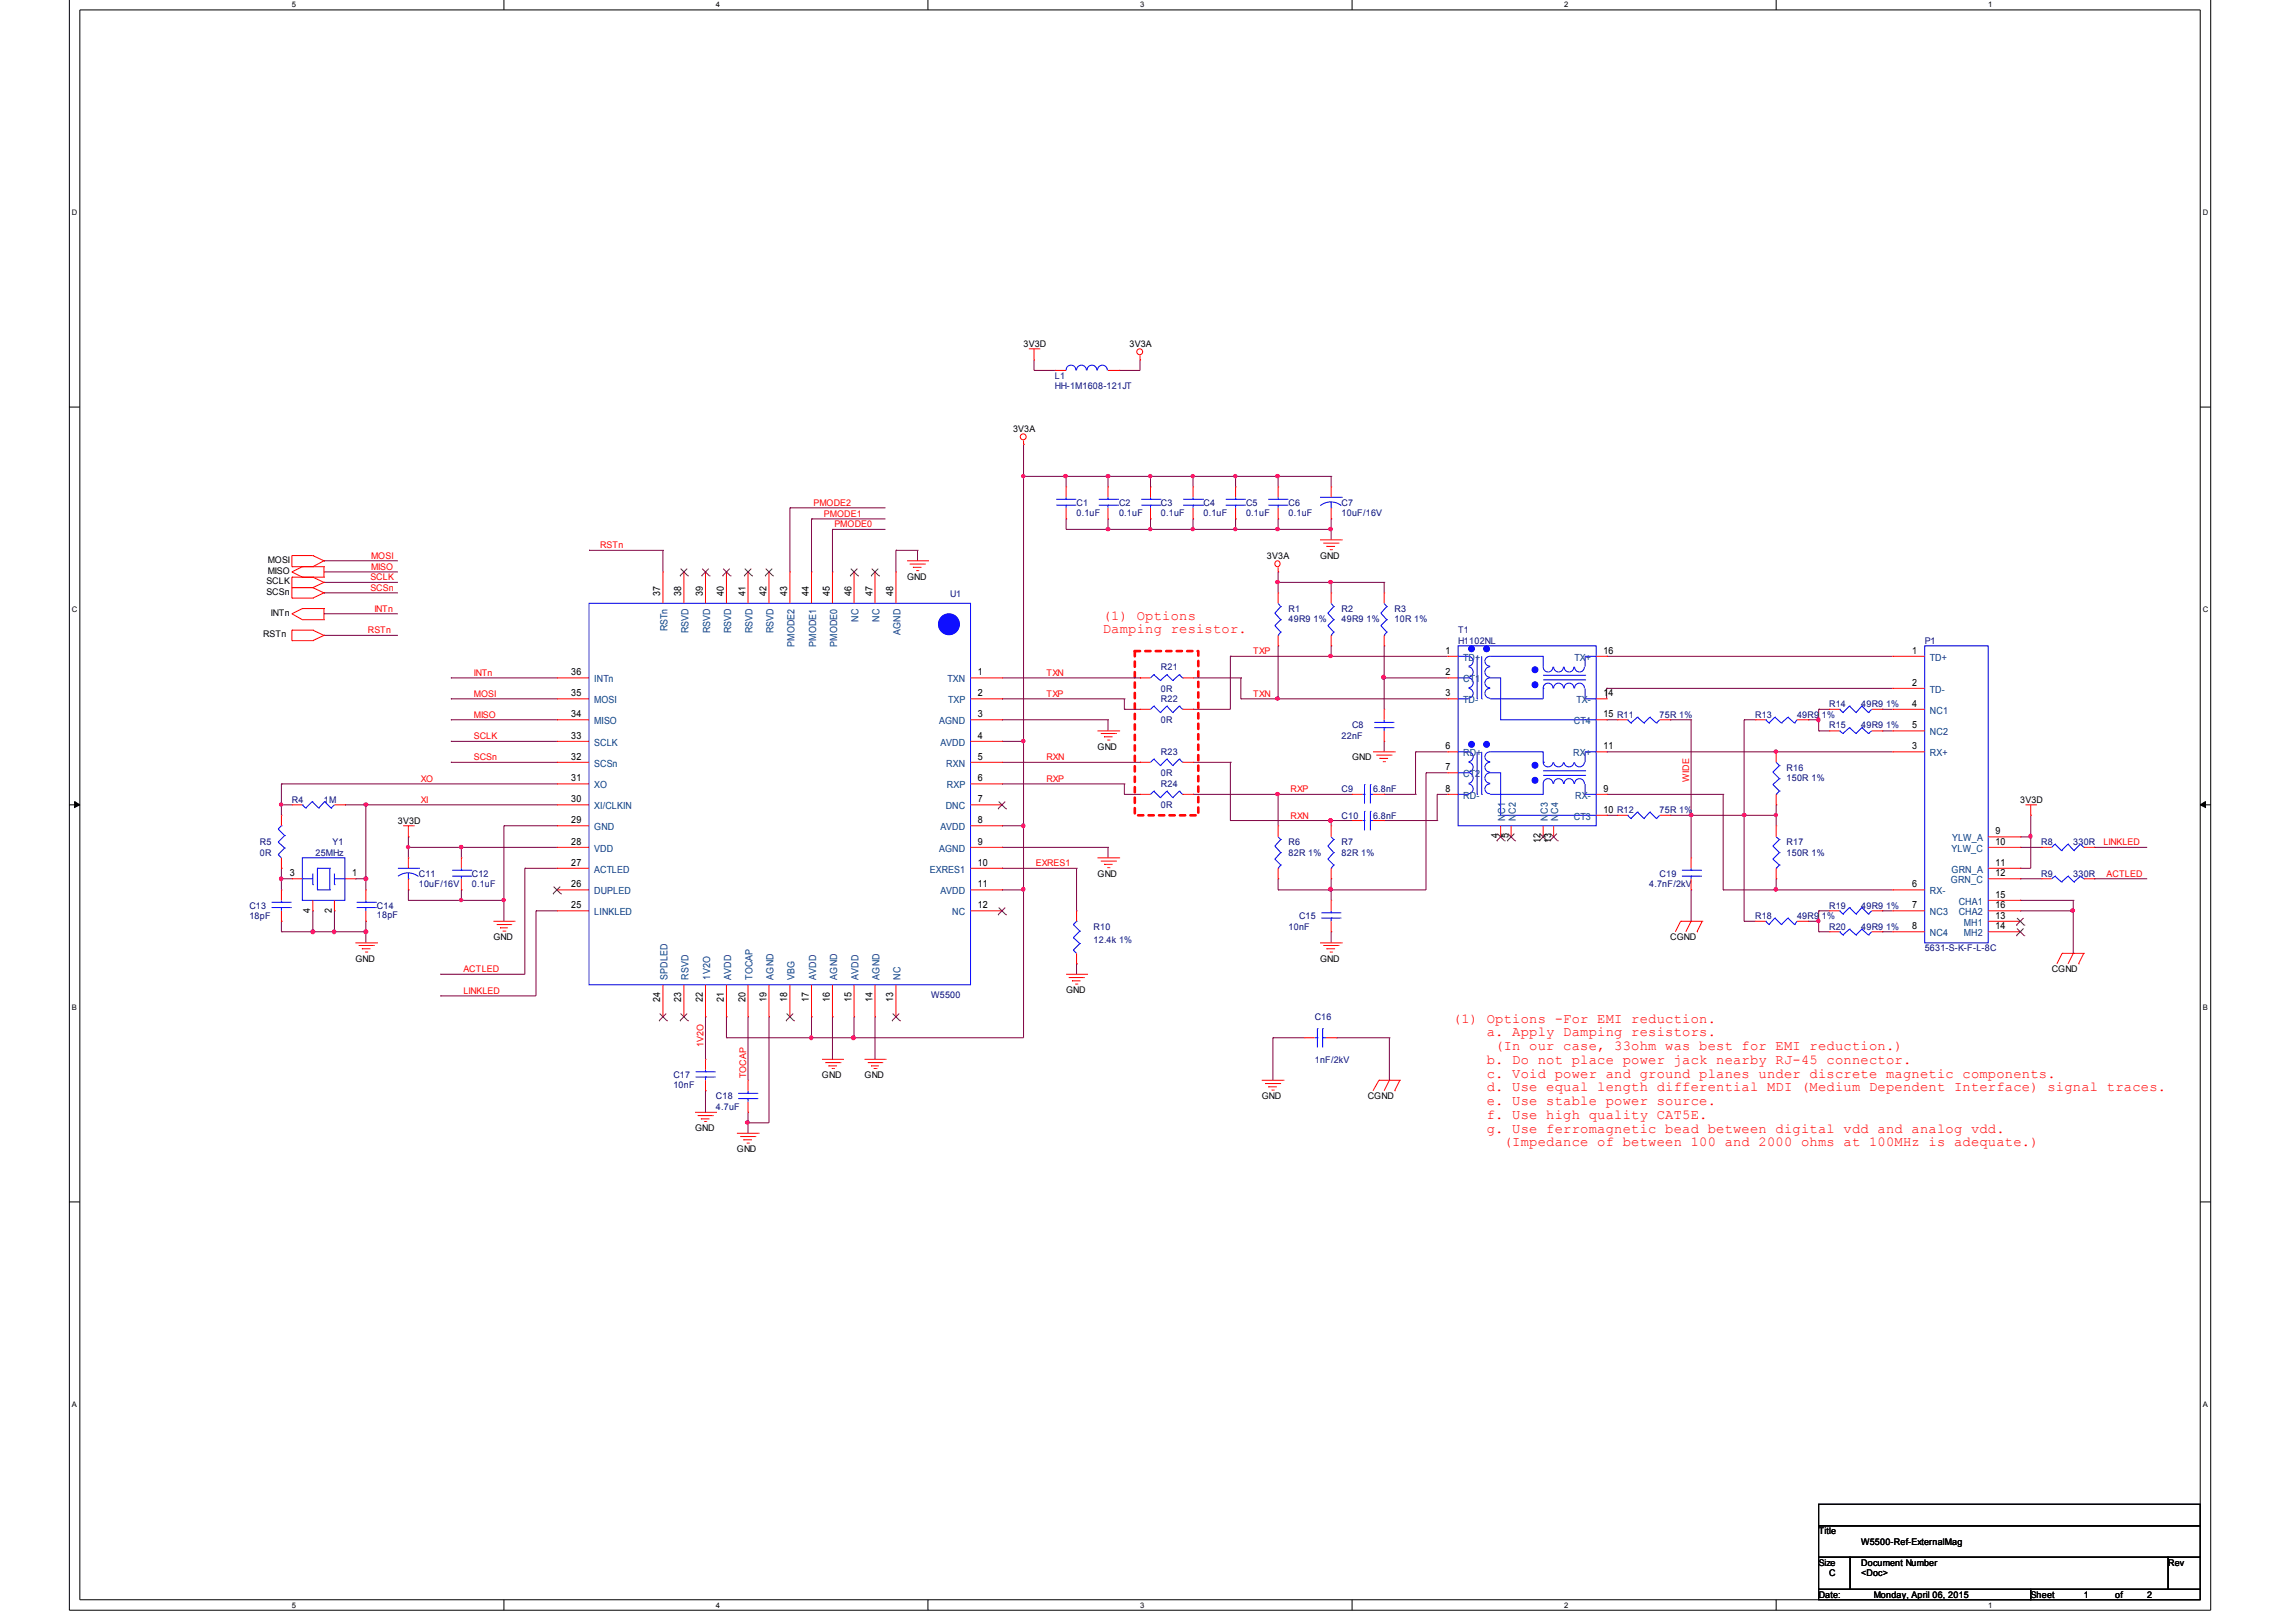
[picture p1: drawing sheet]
<svg xmlns="http://www.w3.org/2000/svg" width="297mm" height="210mm" viewBox="0 0 297 210" stroke-linecap="round" stroke-linejoin="round" font-family="sans-serif">
<defs><g id="words">
<g font-size="1.8" fill="#f00">
<text x="142.7" y="80.2">(1) Options</text>
<text x="142.7" y="82">Damping resistor.</text>
<text x="188" y="132.3">(1) Options -For EMI reduction.</text>
<text x="192.4" y="134.1">a. Apply Damping resistors.</text>
<text x="192.4" y="137.7">b. Do not place power jack nearby RJ-45 connector.</text>
<text x="193.5" y="135.9">(In our case, 33ohm was best for EMI reduction.)</text>
<text x="192.4" y="139.5">c. Void power and ground planes under discrete magnetic components.</text>
<text x="192.4" y="141.2">d. Use equal length differential MDI (Medium Dependent Interface) signal traces.</text>
<text x="192.4" y="143">e. Use stable power source.</text>
<text x="192.4" y="144.8">f. Use high quality CAT5E.</text>
<text x="192.4" y="146.6">g. Use ferromagnetic bead between digital vdd and analog vdd.</text>
<text x="194.6" y="148.4">(Impedance of between 100 and 2000 ohms at 100MHz is adequate.)</text>
</g>
<g font-size="1.3">
<text x="85.4" y="77.1" transform="rotate(-90 85.4 77.1)">37</text>
<text x="88.1" y="77.1" transform="rotate(-90 88.1 77.1)">38</text>
<text x="90.9" y="77.1" transform="rotate(-90 90.9 77.1)">39</text>
<text x="93.6" y="77.1" transform="rotate(-90 93.6 77.1)">40</text>
<text x="96.4" y="77.1" transform="rotate(-90 96.4 77.1)">41</text>
<text x="99.1" y="77.1" transform="rotate(-90 99.1 77.1)">42</text>
<text x="101.9" y="77.1" transform="rotate(-90 101.9 77.1)">43</text>
<text x="104.6" y="77.1" transform="rotate(-90 104.6 77.1)">44</text>
<text x="107.4" y="77.1" transform="rotate(-90 107.4 77.1)">45</text>
<text x="110.2" y="77.1" transform="rotate(-90 110.2 77.1)">46</text>
<text x="112.9" y="77.1" transform="rotate(-90 112.9 77.1)">47</text>
<text x="115.6" y="77.1" transform="rotate(-90 115.6 77.1)">48</text>
<text x="73.9" y="87.4">36</text>
<text x="126.5" y="87.4">1</text>
<text x="187" y="84.6">1</text>
<text x="187" y="87.4">2</text>
<text x="207.4" y="84.6">16</text>
<text x="247.4" y="84.6">1</text>
<text x="247.4" y="88.7">2</text>
<text x="73.9" y="95.6">33</text>
<text x="73.9" y="92.8">34</text>
<text x="73.9" y="90.1">35</text>
<text x="126.5" y="90.1">2</text>
<text x="126.5" y="92.8">3</text>
<text x="126.5" y="95.6">4</text>
<text x="187" y="90.1">3</text>
<text x="207.4" y="90.1">14</text>
<text x="207.4" y="92.8">15 R11</text>
<text x="247.4" y="91.5">4</text>
<text x="247.4" y="94.2">5</text>
<text x="73.9" y="101.1">31</text>
<text x="73.9" y="98.3">32</text>
<text x="126.5" y="98.3">5</text>
<text x="126.5" y="101.1">6</text>
<text x="187" y="97">6</text>
<text x="187" y="99.7">7</text>
<text x="207.4" y="97">11</text>
<text x="247.4" y="97">3</text>
<text x="73.9" y="106.5">29</text>
<text x="73.9" y="103.8">30</text>
<text x="126.5" y="103.8">7</text>
<text x="126.5" y="106.5">8</text>
<text x="187" y="102.5">8</text>
<text x="207.4" y="102.5">9</text>
<text x="207.4" y="105.2">10 R12</text>
<text x="258.1" y="108">9</text>
<text x="37.5" y="113.4">3</text>
<text x="45.6" y="113.4">1</text>
<text x="73.9" y="112">27</text>
<text x="73.9" y="109.3">28</text>
<text x="126.5" y="109.3">9</text>
<text x="126.5" y="112">10</text>
<text x="193.8" y="108.5" transform="rotate(-90 193.8 108.5)">4</text>
<text x="195.2" y="108.5" transform="rotate(-90 195.2 108.5)">5</text>
<text x="199.3" y="109.1" transform="rotate(-90 199.3 109.1)">12</text>
<text x="200.7" y="109.1" transform="rotate(-90 200.7 109.1)">13</text>
<text x="258.1" y="109.3">10</text>
<text x="258.1" y="112">11</text>
<text x="258.1" y="113.4">12</text>
<text x="40.1" y="118.1" transform="rotate(-90 40.1 118.1)">4</text>
<text x="42.9" y="118.1" transform="rotate(-90 42.9 118.1)">2</text>
<text x="73.9" y="117.5">25</text>
<text x="73.9" y="114.8">26</text>
<text x="126.5" y="114.8">11</text>
<text x="126.5" y="117.5">12</text>
<text x="247.4" y="114.8">6</text>
<text x="247.4" y="117.5">7</text>
<text x="258.1" y="118.9">13</text>
<text x="258.1" y="116.2">15</text>
<text x="258.1" y="117.5">16</text>
<text x="247.4" y="120.2">8</text>
<text x="258.1" y="120.2">14</text>
<text x="85.4" y="129.7" transform="rotate(-90 85.4 129.7)">24</text>
<text x="88.1" y="129.7" transform="rotate(-90 88.1 129.7)">23</text>
<text x="90.9" y="129.7" transform="rotate(-90 90.9 129.7)">22</text>
<text x="93.6" y="129.7" transform="rotate(-90 93.6 129.7)">21</text>
<text x="96.4" y="129.7" transform="rotate(-90 96.4 129.7)">20</text>
<text x="99.1" y="129.7" transform="rotate(-90 99.1 129.7)">19</text>
<text x="101.9" y="129.7" transform="rotate(-90 101.9 129.7)">18</text>
<text x="104.6" y="129.7" transform="rotate(-90 104.6 129.7)">17</text>
<text x="107.4" y="129.7" transform="rotate(-90 107.4 129.7)">16</text>
<text x="110.2" y="129.7" transform="rotate(-90 110.2 129.7)">15</text>
<text x="112.9" y="129.7" transform="rotate(-90 112.9 129.7)">14</text>
<text x="115.6" y="129.7" transform="rotate(-90 115.6 129.7)">13</text>
</g>
<g font-size="1.3" fill="#004080">
<text x="86.4" y="81.7" transform="rotate(-90 86.4 81.7)">RSTn</text>
<text x="89.1" y="82" transform="rotate(-90 89.1 82)">RSVD</text>
<text x="91.9" y="82" transform="rotate(-90 91.9 82)">RSVD</text>
<text x="94.6" y="82" transform="rotate(-90 94.6 82)">RSVD</text>
<text x="97.4" y="82" transform="rotate(-90 97.4 82)">RSVD</text>
<text x="100.1" y="82" transform="rotate(-90 100.1 82)">RSVD</text>
<text x="102.8" y="83.7" transform="rotate(-90 102.8 83.7)">PMODE2</text>
<text x="105.6" y="83.7" transform="rotate(-90 105.6 83.7)">PMODE1</text>
<text x="108.3" y="83.7" transform="rotate(-90 108.3 83.7)">PMODE0</text>
<text x="111.1" y="80.4" transform="rotate(-90 111.1 80.4)">NC</text>
<text x="113.8" y="80.4" transform="rotate(-90 113.8 80.4)">NC</text>
<text x="116.5" y="82.1" transform="rotate(-90 116.5 82.1)">AGND</text>
<text x="76.9" y="88.3">INTn</text>
<text x="122.6" y="88.3">TXN</text>
<text x="189.3" y="85.5">TD+</text>
<text x="189.3" y="88.3">CT1</text>
<text x="203.7" y="85.5">TX+</text>
<text x="249.7" y="85.5">TD+</text>
<text x="249.7" y="89.7">TD-</text>
<text x="76.9" y="93.7">MISO</text>
<text x="76.9" y="91">MOSI</text>
<text x="121.5" y="93.7">AGND</text>
<text x="122.7" y="91">TXP</text>
<text x="189.3" y="91">TD-</text>
<text x="203.6" y="93.7">CT4</text>
<text x="204" y="91">TX-</text>
<text x="249.7" y="92.4">NC1</text>
<text x="249.7" y="95.2">NC2</text>
<text x="76.9" y="99.2">SCSn</text>
<text x="76.9" y="96.5">SCLK</text>
<text x="121.7" y="96.5">AVDD</text>
<text x="122.4" y="99.2">RXN</text>
<text x="189.3" y="97.9">RD+</text>
<text x="189.3" y="100.6">CT2</text>
<text x="203.5" y="97.9">RX+</text>
<text x="249.7" y="97.9">RX+</text>
<text x="76.9" y="107.5">GND</text>
<text x="76.9" y="104.7">XI/CLKIN</text>
<text x="76.9" y="102">XO</text>
<text x="121.7" y="107.5">AVDD</text>
<text x="122.3" y="104.7">DNC</text>
<text x="122.5" y="102">RXP</text>
<text x="189.3" y="103.4">RD-</text>
<text x="194.7" y="106.2" transform="rotate(-90 194.7 106.2)">NC1</text>
<text x="196.1" y="106.2" transform="rotate(-90 196.1 106.2)">NC2</text>
<text x="200.2" y="106.2" transform="rotate(-90 200.2 106.2)">NC3</text>
<text x="201.6" y="106.2" transform="rotate(-90 201.6 106.2)">NC4</text>
<text x="203.6" y="106.1">CT3</text>
<text x="203.8" y="103.4">RX-</text>
<text x="76.9" y="113">ACTLED</text>
<text x="76.9" y="110.3">VDD</text>
<text x="120.3" y="113">EXRES1</text>
<text x="121.5" y="110.3">AGND</text>
<text x="252.5" y="110.3">YLW_C</text>
<text x="252.5" y="113">GRN_A</text>
<text x="252.6" y="108.9">YLW_A</text>
<text x="76.9" y="118.5">LINKLED</text>
<text x="76.9" y="115.8">DUPLED</text>
<text x="121.7" y="115.8">AVDD</text>
<text x="123.2" y="118.5">NC</text>
<text x="249.7" y="115.8">RX-</text>
<text x="249.7" y="118.5">NC3</text>
<text x="252.4" y="114.3">GRN_C</text>
<text x="253.4" y="117.1">CHA1</text>
<text x="253.4" y="118.5">CHA2</text>
<text x="254.1" y="119.8">MH1</text>
<text x="249.7" y="121.2">NC4</text>
<text x="254.1" y="121.2">MH2</text>
<text x="86.4" y="126.8" transform="rotate(-90 86.4 126.8)">SPDLED</text>
<text x="89.1" y="126.8" transform="rotate(-90 89.1 126.8)">RSVD</text>
<text x="91.9" y="126.8" transform="rotate(-90 91.9 126.8)">1V2O</text>
<text x="94.6" y="126.8" transform="rotate(-90 94.6 126.8)">AVDD</text>
<text x="97.4" y="126.8" transform="rotate(-90 97.4 126.8)">TOCAP</text>
<text x="100.1" y="126.8" transform="rotate(-90 100.1 126.8)">AGND</text>
<text x="102.8" y="126.8" transform="rotate(-90 102.8 126.8)">VBG</text>
<text x="105.6" y="126.8" transform="rotate(-90 105.6 126.8)">AVDD</text>
<text x="108.3" y="126.8" transform="rotate(-90 108.3 126.8)">AGND</text>
<text x="111.1" y="126.8" transform="rotate(-90 111.1 126.8)">AVDD</text>
<text x="113.8" y="126.8" transform="rotate(-90 113.8 126.8)">AGND</text>
<text x="116.5" y="126.8" transform="rotate(-90 116.5 126.8)">NC</text>
</g>
<g font-size="1.2">
<text x="132.4" y="44.9">3V3D</text>
<text x="146.1" y="44.9">3V3A</text>
<text x="131.1" y="55.9">3V3A</text>
<text x="34.5" y="75.6">SCLK</text>
<text x="34.5" y="77">SCSn</text>
<text x="34.6" y="72.9">MOSI</text>
<text x="34.6" y="74.3">MISO</text>
<text x="117.3" y="75.1">GND</text>
<text x="163.9" y="72.3">3V3A</text>
<text x="170.8" y="72.3">GND</text>
<text x="34" y="82.5">RSTn</text>
<text x="35.1" y="79.8">INTn</text>
<text x="142" y="97">GND</text>
<text x="174.9" y="98.4">GND</text>
<text x="51.5" y="106.6">3V3D</text>
<text x="261.4" y="103.9">3V3D</text>
<text x="142" y="113.5">GND</text>
<text x="46" y="124.5">GND</text>
<text x="63.8" y="121.7">GND</text>
<text x="170.8" y="124.5">GND</text>
<text x="216.1" y="121.7">CGND</text>
<text x="265.4" y="125.8">CGND</text>
<text x="137.9" y="128.5">GND</text>
<text x="106.3" y="139.5">GND</text>
<text x="111.8" y="139.5">GND</text>
<text x="163.2" y="142.3">GND</text>
<text x="177" y="142.3">CGND</text>
<text x="89.9" y="146.4">GND</text>
<text x="95.3" y="149.1">GND</text>
<text x="235.3" y="198.6">Title</text>
<text x="235.3" y="202.6">Size</text>
<text x="236.6" y="204">C</text>
<text x="240.8" y="202.6">Document Number</text>
<text x="240.8" y="204">&lt;Doc&gt;</text>
<text x="240.8" y="199.9">W5500-Ref-ExternalMag</text>
<text x="280.5" y="202.6">Rev</text>
<text x="235.3" y="206.8">Date:</text>
<text x="242.4" y="206.8">Monday, April 06, 2015</text>
<text x="262.7" y="206.8">Sheet</text>
<text x="269.6" y="206.8">1</text>
<text x="273.6" y="206.8">of</text>
<text x="277.8" y="206.8">2</text>
</g>
<g font-size="1.2" fill="#000080">
<text x="136.5" y="49">L1</text>
<text x="136.5" y="50.4">HH-1M1608-121JT</text>
<text x="139.3" y="65.5">C1</text>
<text x="144.8" y="65.5">C2</text>
<text x="150.2" y="65.5">C3</text>
<text x="155.7" y="65.5">C4</text>
<text x="161.2" y="65.5">C5</text>
<text x="166.7" y="65.5">C6</text>
<text x="173.6" y="65.5">C7</text>
<text x="139.3" y="66.7">0.1uF</text>
<text x="144.8" y="66.7">0.1uF</text>
<text x="150.2" y="66.7">0.1uF</text>
<text x="155.7" y="66.7">0.1uF</text>
<text x="161.2" y="66.7">0.1uF</text>
<text x="166.7" y="66.7">0.1uF</text>
<text x="173.6" y="66.7">10uF/16V</text>
<text x="122.9" y="77.3">U1</text>
<text x="166.7" y="79.2">R1</text>
<text x="166.7" y="80.5">49R9 1%</text>
<text x="173.6" y="79.2">R2</text>
<text x="173.6" y="80.5">49R9 1%</text>
<text x="180.4" y="79.2">R3</text>
<text x="180.4" y="80.5">10R 1%</text>
<text x="188.6" y="82">T1</text>
<text x="188.6" y="83.3">H1102NL</text>
<text x="249" y="83.3">P1</text>
<text x="150.2" y="86.7">R21</text>
<text x="150.2" y="89.5">0R</text>
<text x="150.2" y="90.9">R22</text>
<text x="150.2" y="93.6">0R</text>
<text x="173.6" y="95.7">22nF</text>
<text x="174.9" y="94.2">C8</text>
<text x="214.7" y="92.9">75R 1%</text>
<text x="227.1" y="92.9">R13</text>
<text x="232.5" y="92.9">49R9 1%</text>
<text x="236.6" y="91.5">R14</text>
<text x="236.6" y="94.2">R15</text>
<text x="240.8" y="91.5">49R9 1%</text>
<text x="240.8" y="94.2">49R9 1%</text>
<text x="150.2" y="101.9">R24</text>
<text x="150.2" y="97.7">R23</text>
<text x="150.2" y="100.4">0R</text>
<text x="231.1" y="99.8">R16</text>
<text x="231.1" y="101.1">150R 1%</text>
<text x="37.8" y="103.9">R4</text>
<text x="41.9" y="103.9">1M</text>
<text x="150.2" y="104.6">0R</text>
<text x="173.6" y="105.9">C10</text>
<text x="173.6" y="102.5">C9</text>
<text x="177.6" y="105.9">6.8nF</text>
<text x="177.6" y="102.5">6.8nF</text>
<text x="214.7" y="105.3">75R 1%</text>
<text x="33.6" y="109.4">R5</text>
<text x="33.6" y="110.8">0R</text>
<text x="40.8" y="110.8">25MHz</text>
<text x="43" y="109.4">Y1</text>
<text x="54.2" y="113.5">C11</text>
<text x="61" y="113.5">C12</text>
<text x="166.7" y="109.4">R6</text>
<text x="166.7" y="110.8">82R 1%</text>
<text x="173.6" y="109.4">R7</text>
<text x="173.6" y="110.8">82R 1%</text>
<text x="214.7" y="113.5">C19</text>
<text x="231.1" y="109.4">R17</text>
<text x="231.1" y="110.8">150R 1%</text>
<text x="264.1" y="109.4">R8</text>
<text x="264.1" y="113.5">R9</text>
<text x="268.2" y="109.4">330R</text>
<text x="268.2" y="113.5">330R</text>
<text x="32.3" y="117.6">C13</text>
<text x="32.3" y="119">18pF</text>
<text x="48.8" y="117.6">C14</text>
<text x="48.8" y="118.8">18pF</text>
<text x="54.2" y="114.7">10uF/16V</text>
<text x="61" y="114.7">0.1uF</text>
<text x="168.1" y="119">C15</text>
<text x="213.4" y="114.8">4.7nF/2kV</text>
<text x="227.1" y="119">R18</text>
<text x="232.5" y="119">49R9 1%</text>
<text x="236.6" y="117.6">R19</text>
<text x="240.8" y="117.6">49R9 1%</text>
<text x="141.5" y="120.3">R10</text>
<text x="141.5" y="122">12.4k 1%</text>
<text x="166.7" y="120.3">10nF</text>
<text x="236.6" y="120.3">R20</text>
<text x="240.8" y="120.3">49R9 1%</text>
<text x="249" y="123.1">5631-S-K-F-L-8C</text>
<text x="120.5" y="129.1">W5500</text>
<text x="170.1" y="132">C16</text>
<text x="170.1" y="137.6">1nF/2kV</text>
<text x="87.1" y="139.5">C17</text>
<text x="87.1" y="140.8">10nF</text>
<text x="92.6" y="142.3">C18</text>
<text x="92.6" y="143.7">4.7uF</text>
</g>
<g font-size="1.2" fill="#f00">
<text x="105.2" y="65.5">PMODE2</text>
<text x="77.6" y="71">RSTn</text>
<text x="106.6" y="66.9">PMODE1</text>
<text x="107.9" y="68.3">PMODE0</text>
<text x="47.9" y="75.1">SCLK</text>
<text x="47.9" y="76.5">SCSn</text>
<text x="48" y="73.8">MISO</text>
<text x="48" y="72.3">MOSI</text>
<text x="47.6" y="82">RSTn</text>
<text x="48.4" y="79.2">INTn</text>
<text x="61.3" y="87.5">INTn</text>
<text x="135.4" y="87.5">TXN</text>
<text x="162.1" y="84.7">TXP</text>
<text x="61.3" y="95.7">SCLK</text>
<text x="61.3" y="92.9">MISO</text>
<text x="61.3" y="90.2">MOSI</text>
<text x="135.4" y="90.2">TXP</text>
<text x="162.1" y="90.2">TXN</text>
<text x="54.4" y="101.2">XO</text>
<text x="61.3" y="98.4">SCSn</text>
<text x="135.4" y="98.4">RXN</text>
<text x="135.4" y="101.2">RXP</text>
<text x="218.5" y="101.2" transform="rotate(-90 218.5 101.2)">WIDE</text>
<text x="54.4" y="103.9">XI</text>
<text x="167" y="105.9">RXN</text>
<text x="167" y="102.5">RXP</text>
<text x="134" y="112.1">EXRES1</text>
<text x="272.1" y="109.4">LINKLED</text>
<text x="272.5" y="113.5">ACTLED</text>
<text x="59.9" y="125.8">ACTLED</text>
<text x="59.9" y="128.6">LINKLED</text>
<text x="91" y="135.5" transform="rotate(-90 91 135.5)">1V2O</text>
<text x="96.5" y="139.5" transform="rotate(-90 96.5 139.5)">TOCAP</text>
</g>
<g font-size="1">
<text x="37.8" y=".9">5</text>
<text x="92.6" y=".9">4</text>
<text x="147.5" y=".9">3</text>
<text x="202.4" y=".9">2</text>
<text x="257.2" y=".9">1</text>
<text x="9.3" y="27.8">D</text>
<text x="285" y="27.8">D</text>
<text x="9.3" y="79.2">C</text>
<text x="285" y="79.2">C</text>
<text x="9.3" y="130.7">B</text>
<text x="285" y="130.7">B</text>
<text x="9.3" y="182">A</text>
<text x="285" y="182">A</text>
<text x="37.8" y="208">5</text>
<text x="92.6" y="208">4</text>
<text x="147.5" y="208">3</text>
<text x="202.4" y="208">2</text>
<text x="257.2" y="208">1</text>
</g>
</g></defs>
<path d="M9 -.1v208.5h277v-208.5M10.3 1.3h274.3v205.7h-274.3z" fill="none" stroke="#000" stroke-width=".13"/>
<g fill="#fff">
<path d="M37.8 .1h.4v1h-.4z"/>
<path d="M37.8 207.2h.4v1h-.4z"/>
</g>
<path d="M65.2 -.1v1.4M65.2 207v1.4" fill="none" stroke="#000" stroke-width=".13"/>
<g fill="#fff">
<path d="M92.6 .1h.4v1h-.4z"/>
<path d="M92.6 207.2h.4v1h-.4z"/>
</g>
<path d="M120.1 -.1v1.4M120.1 207v1.4" fill="none" stroke="#000" stroke-width=".13"/>
<g fill="#fff">
<path d="M147.5 .1h.4v1h-.4z"/>
<path d="M147.5 207.2h.4v1h-.4z"/>
</g>
<path d="M174.9 -.1v1.4M174.9 207v1.4" fill="none" stroke="#000" stroke-width=".13"/>
<g fill="#fff">
<path d="M202.4 .1h.4v1h-.4z"/>
<path d="M202.4 207.2h.4v1h-.4z"/>
</g>
<path d="M229.8 -.1v1.4M229.8 207v1.4" fill="none" stroke="#000" stroke-width=".13"/>
<g fill="#fff">
<path d="M257.2 .1h.4v1h-.4z"/>
<path d="M257.2 207.2h.4v1h-.4z"/>
<path d="M9.3 26.9h.5v1.1h-.5z"/>
<path d="M285 26.9h.5v1.1h-.5z"/>
<path d="M9.3 78.3h.5v1h-.5z"/>
<path d="M285 78.3h.5v1h-.5z"/>
</g>
<path d="M9 52.7h1.3M284.6 52.7h1.4" fill="none" stroke="#000" stroke-width=".13"/>
<g fill="#fff">
<path d="M9.3 129.8h.5v1h-.5z"/>
<path d="M285 129.8h.5v1h-.5z"/>
</g>
<path d="M9 104.2h1.3M284.6 104.2h1.4" fill="none" stroke="#000" stroke-width=".13"/>
<path d="M9.7 103.7l.6 .5-.6 .3zM284.6 104.2l.7-.5v.8z" fill="#000" stroke="#000" stroke-width=".13"/>
<g fill="#fff">
<path d="M9.3 181.2h.5v1h-.5z"/>
<path d="M285 181.2h.5v1h-.5z"/>
</g>
<path d="M9 155.5h1.3M284.6 155.5h1.4M235.3 194.7h49.3v2.8h-49.3zM235.3 197.5h49.3v4h-49.3zM235.3 201.5h4.1v4.2h-4.1zM235.3 205.7h27.4v1.3h-27.4zM239.4 201.5h41.1v4.2h-41.1zM262.7 205.7h21.9v1.3h-21.9zM280.5 201.5h4.1v4.2h-4.1z" fill="none" stroke="#000" stroke-width=".13"/>
<path d="M146.8 84.3h8.2v21.2h-8.2v-21.2" fill="none" stroke="#f00" stroke-width=".34" stroke-dasharray=".7 .7"/>
<g fill="none" stroke="#800040" stroke-width=".13">
<path d="M132.4 57.5h.1M132.4 57.5v76.8h-38.4M133.8 46.6h.1M133.8 47.9h.1M133.8 46.6v1.3M133.8 47.9h2.7M144.8 47.9h.1M147.5 46.6h.1M147.5 46.6v1.3h-2.7M41.9 79.4h.1M41.9 74h.1M41.9 72.6h.1"/>
<path d="M41.9 75.4h.1M41.9 76.7h.1M41.9 79.4h9.6M41.9 74h9.6M41.9 72.6h9.6M41.9 75.4h9.6M41.9 76.7h9.6M76.2 71.2h.1M76.2 71.2h9.6M85.8 71.2h.1M85.8 71.2v2.8M102.2 65.7h.1"/>
<path d="M102.2 65.7v8.3M102.2 65.7h12.4M105 67.2h.1M105 67.2v6.8M105 67.2h9.6M107.7 68.5h.1M107.7 68.5h6.9M107.7 68.5v5.5M115.9 71.2h.1M115.9 71.2h2.8M115.9 71.2v2.8M118.7 71.2h.1"/>
<path d="M118.7 71.2v1.4M132.4 61.7h.1M132.4 61.7h39.8M137.9 68.5h.1M137.9 67.2h.1M137.9 61.7h.1M137.9 68.5h34.3M137.9 61.7v1.3M137.9 67.2v1.3M143.3 67.2h.1M143.3 68.5h.1M143.3 61.7h.1"/>
<path d="M143.3 61.7v1.3M143.3 67.2v1.3M148.8 61.7h.1M148.8 68.5h.1M148.8 67.2h.1M148.8 61.7v1.3M148.8 67.2v1.3M154.3 67.2h.1M154.3 61.7h.1M154.3 68.5h.1M154.3 61.7v1.3M154.3 67.2v1.3"/>
<path d="M159.9 67.2h.1M159.9 68.5h.1M159.9 61.7h.1M159.9 61.7v1.3M159.9 67.2v1.3M165.4 67.2h.1M165.4 61.7h.1M165.4 68.5h.1M165.4 74h.1M165.4 75.4h.1M165.4 61.7v1.3M165.4 67.2v1.3"/>
<path d="M165.4 74v2.7M165.4 75.4h13.7M172.2 61.7h.1M172.2 67.2h.1M172.2 68.5h.1M172.2 75.4h.1M172.2 61.7v1.3M172.2 67.2v2.7M172.2 75.4v1.3M179.1 75.4h.1M179.1 75.4v1.3M41.9 82.2h.1"/>
<path d="M41.9 82.2h9.6M58.3 95.9h.1M58.3 93.1h.1M58.3 90.4h.1M58.3 98.7h.1M58.3 87.7h.1M58.3 95.9h13.8M58.3 93.1h13.8M58.3 90.4h13.8M58.3 98.7h13.8M58.3 87.7h13.8M129.6 95.9h.1"/>
<path d="M129.6 93.1h.1M129.6 90.4h.1M129.6 95.9h2.8M129.6 93.1h13.7M129.6 90.4h15.9M129.6 98.7h17.9M129.6 87.7h17.9M132.4 95.9h.1M143.3 93.1h.1M143.3 93.1v1.5M145.5 91.8h.1M145.5 90.4h.1"/>
<path d="M145.5 91.8h2M145.5 90.4v1.4M147.5 87.7h.1M147.5 98.7h.1M154.3 91.8h.1M154.3 98.7h4.9M154.3 87.7h6.2M159.2 84.9h.1M159.2 98.7h.1M159.2 84.9h28.1M159.2 84.9v6.9h-4.9M159.2 98.7v7.5"/>
<path d="M160.5 90.4h.1M160.5 87.7h.1M160.5 90.4h26.8M160.5 87.7v2.7M165.4 90.4h.1M165.4 83.6h.1M165.4 83.6v6.8M172.2 84.9h.1M172.2 83.6h.1M172.2 83.6v1.3M179.1 87.7h.1M179.1 95.9h.1"/>
<path d="M179.1 83.6h.1M179.1 87.7h8.2M179.1 83.6v8.2M179.1 95.9v1.4M183.1 97.3h.1M183.1 97.3h4.2M183.1 97.3v5.5M207.9 97.3h.1M207.9 84.9h.1M207.9 89.1h.1M207.9 93.1h.1M207.9 93.1h1.3"/>
<path d="M207.9 97.3h37M207.9 84.9h37M207.9 89.1v1.3M207.9 89.1h37M216.1 93.1h.1M216.1 93.1h2.7M218.8 93.1h.1M218.8 93.1v17.9M225.6 93.1h.1M225.6 93.1h1.5M225.6 93.1v26.1M229.8 97.3h.1"/>
<path d="M233.9 93.1h.1M233.9 93.1h1.4M235.3 91.8h.1M235.3 93.1h.1M235.3 94.6h.1M235.3 94.6h1.3M235.3 91.8h1.3M235.3 91.8v2.8M243.5 94.6h.1M243.5 91.8h.1M243.5 94.6h1.4M243.5 91.8h1.4"/>
<path d="M36.4 119.2h.1M36.4 104.2h.1M36.4 113.7h.1M36.4 101.4h.1M36.4 112.4h.1M36.4 101.4v4.1M36.4 112.4v2.8M36.4 119.2v1.4M36.4 104.2h1.4M36.4 113.7h1.4M36.4 101.4h35.7M40.5 117.9h.1"/>
<path d="M40.5 117.9v2.7M43.3 117.9h.1M43.3 117.9v2.7M44.6 104.2h.1M44.6 104.2h27.5M46 113.7h.1M46 113.7h1.3M47.3 119.2h.1M47.3 113.7h.1M47.3 104.2h.1M47.3 104.2v11M47.3 119.2v2.8"/>
<path d="M52.8 109.7h.1M52.8 115.2h.1M52.8 116.5h.1M52.8 108.3h.1M52.8 109.7h19.3M52.8 108.3v2.7M52.8 115.2v1.3M52.8 116.5h12.4M59.7 109.7h.1M59.7 115.2h.1M59.7 116.5h.1M59.7 109.7v1.3"/>
<path d="M59.7 115.2v1.3M65.2 116.5h.1M65.2 106.9h.1M65.2 106.9h6.9M65.2 106.9v12.3M67.9 112.4h.1M67.9 112.4h4.2M67.9 112.4v13.7h-10.9M69.3 117.9h.1M69.3 117.9v11h-12.3M69.3 117.9h2.8M129.6 106.9h.1"/>
<path d="M129.6 115.2h.1M129.6 109.7h.1M129.6 112.4h.1M129.6 101.4h.1M129.6 106.9h2.8M129.6 115.2h2.8M129.6 109.7h13.7M129.6 112.4h9.7M129.6 101.4h15.9M132.4 115.2h.1M132.4 106.9h.1M139.3 112.4h.1"/>
<path d="M139.3 112.4v5.5M143.3 109.7h.1M143.3 109.7v1.3M145.5 101.4h.1M145.5 102.8h.1M145.5 102.8h2M145.5 101.4v1.4M154.3 102.8h.1M154.3 102.8h20.6M159.2 106.2h.1M159.2 106.2h15.7M165.4 102.8h.1"/>
<path d="M165.4 113.7h.1M165.4 115.2h.1M165.4 102.8v4.1M165.4 113.7v1.5M172.2 106.2h.1M172.2 115.2h.1M172.2 113.7h.1M172.2 106.2v.7M172.2 113.7v2.8M179.1 102.8h.1M179.1 106.2h.1M179.1 106.2h6.8"/>
<path d="M179.1 102.8h4M183.1 102.8h.1M184.5 100h.1M184.5 100v15.2h-19.1M184.5 100h2.8M185.9 106.2h.1M185.9 102.8h.1M185.9 102.8h1.4M185.9 102.8v3.4M207.9 102.8h.1M207.9 105.5h.1M207.9 102.8h15"/>
<path d="M207.9 105.5h1.3M216.1 105.5h.1M216.1 105.5h13.7M218.8 105.5h.1M218.8 115.2h.1M218.8 115.2v4M222.9 102.8h.1M222.9 115.2h.1M222.9 115.2h22M222.9 102.8v12.4M225.6 105.5h.1M225.6 119.2h.1"/>
<path d="M225.6 119.2h1.5M229.8 104.2h.1M229.8 113.7h.1M229.8 115.2h.1M229.8 105.5h.1M229.8 104.2v2.7M229.8 113.7v1.5M233.9 119.2h.1M233.9 119.2h1.4M235.3 117.9h.1M235.3 119.2h.1M235.3 117.9h1.3"/>
<path d="M235.3 117.9v2.7M243.5 117.9h.1M243.5 117.9h1.4M261.4 108.3h.1M261.4 112.4h.1M261.4 109.7h.1M261.4 113.7h.1M261.4 116.5h.1M261.4 117.9h.1M261.4 109.7h2.7M261.4 113.7h2.7M261.4 116.5h6.8"/>
<path d="M261.4 117.9h6.8M261.4 108.3h1.3M262.7 105.5h.1M262.7 108.3h.1M262.7 105.5v6.9h-1.3M268.2 117.9h.1M268.2 116.5h.1M268.2 116.5v6.9M270.9 113.7h.1M270.9 109.7h.1M270.9 109.7h6.9M270.9 113.7h6.9"/>
<path d="M36.4 120.6h.1M36.4 120.6h10.9M40.5 120.6h.1M43.3 120.6h.1M47.3 120.6h.1M57 128.9h.1M57 126.1h.1M91.3 131.6h.1M91.3 131.6v5.5M94 131.6h.1M94 134.3h.1M94 131.6v2.7"/>
<path d="M96.8 131.6h.1M96.8 131.6v8.2M99.5 131.6h.1M99.5 131.6v13.7h-2.7M105 131.6h.1M105 134.3h.1M105 131.6v2.7M107.7 131.6h.1M107.7 131.6v5.5M110.5 131.6h.1M110.5 134.3h.1M110.5 131.6v2.7"/>
<path d="M113.2 131.6h.1M113.2 131.6v5.5M139.3 124.7h.1M139.3 124.7v1.4M164.7 134.3h.1M164.7 134.3h4M164.7 134.3v5.5M172.2 120.6h.1M172.2 120.6v1.4M172.9 134.3h.1M172.9 134.3h6.8M179.7 134.3h.1"/>
<path d="M179.7 134.3v5.5M235.3 120.6h.1M235.3 120.6h1.3M243.5 120.6h.1M243.5 120.6h1.4M91.3 141.2h.1M91.3 141.2v2.7M96.8 145.3h.1M96.8 143.9h.1M96.8 143.9v2.8"/>
</g>
<g fill="#f0f" stroke="#f0f" stroke-width=".13">
<path d="M143.2 68.3h.3l.1 .2-.1 .1h-.3l-.1-.1z" fill-rule="evenodd"/>
<path d="M143.2 61.5h.3l.1 .1-.1 .2h-.3l-.1-.2z" fill-rule="evenodd"/>
<path d="M137.7 61.5h.3l.1 .1-.1 .2h-.3l-.1-.2z" fill-rule="evenodd"/>
<path d="M165.1 61.5h.3l.1 .1-.1 .2h-.3l-.1-.2z" fill-rule="evenodd"/>
<path d="M171.9 68.3h.4l.1 .2-.1 .1h-.4v-.1z" fill-rule="evenodd"/>
<path d="M165.1 68.3h.3l.1 .2-.1 .1h-.3l-.1-.1z" fill-rule="evenodd"/>
<path d="M96.5 145.1h.4v.2v.1h-.4l-.1-.1z" fill-rule="evenodd"/>
<path d="M47.1 104h.4l.1 .1-.1 .2h-.4v-.2z" fill-rule="evenodd"/>
<path d="M165.1 102.6h.3l.1 .2-.1 .1h-.3l-.1-.1z" fill-rule="evenodd"/>
<path d="M165.1 90.2h.3l.1 .2-.1 .1h-.3l-.1-.1z" fill-rule="evenodd"/>
<path d="M171.9 84.7h.4l.1 .2-.1 .1h-.4v-.1z" fill-rule="evenodd"/>
<path d="M171.9 75.2h.4l.1 .1-.1 .2h-.4v-.2z" fill-rule="evenodd"/>
<path d="M165.1 75.2h.3l.1 .1-.1 .2h-.3l-.1-.2z" fill-rule="evenodd"/>
<path d="M225.5 105.3h.3l.1 .2-.1 .1h-.3l-.1-.1z" fill-rule="evenodd"/>
<path d="M218.6 105.3h.4v.2v.1h-.4l-.1-.1z" fill-rule="evenodd"/>
<path d="M268 117.7h.3l.1 .1-.1 .2h-.3l-.1-.2z" fill-rule="evenodd"/>
<path d="M143.2 68.3h.3l.1 .2-.1 .1h-.3l-.1-.1z" fill-rule="evenodd"/>
<path d="M143.2 61.5h.3l.1 .1-.1 .2h-.3l-.1-.2z" fill-rule="evenodd"/>
<path d="M137.7 61.5h.3l.1 .1-.1 .2h-.3l-.1-.2z" fill-rule="evenodd"/>
<path d="M165.1 61.5h.3l.1 .1-.1 .2h-.3l-.1-.2z" fill-rule="evenodd"/>
<path d="M171.9 68.3h.4l.1 .2-.1 .1h-.4v-.1z" fill-rule="evenodd"/>
<path d="M165.1 68.3h.3l.1 .2-.1 .1h-.3l-.1-.1z" fill-rule="evenodd"/>
<path d="M96.5 145.1h.4v.2v.1h-.4l-.1-.1z" fill-rule="evenodd"/>
<path d="M47.1 104h.4l.1 .1-.1 .2h-.4v-.2z" fill-rule="evenodd"/>
<path d="M165.1 102.6h.3l.1 .2-.1 .1h-.3l-.1-.1z" fill-rule="evenodd"/>
<path d="M165.1 90.2h.3l.1 .2-.1 .1h-.3l-.1-.1z" fill-rule="evenodd"/>
<path d="M171.9 84.7h.4l.1 .2-.1 .1h-.4v-.1z" fill-rule="evenodd"/>
<path d="M171.9 75.2h.4l.1 .1-.1 .2h-.4v-.2z" fill-rule="evenodd"/>
<path d="M165.1 75.2h.3l.1 .1-.1 .2h-.3l-.1-.2z" fill-rule="evenodd"/>
<path d="M225.5 105.3h.3l.1 .2-.1 .1h-.3l-.1-.1z" fill-rule="evenodd"/>
<path d="M218.6 105.3h.4v.2v.1h-.4l-.1-.1z" fill-rule="evenodd"/>
<path d="M268 117.7h.3l.1 .1-.1 .2h-.3l-.1-.2z" fill-rule="evenodd"/>
<circle cx="132.4" cy="95.9" r=".21"/>
<circle cx="132.4" cy="61.6" r=".21"/>
<circle cx="159.8" cy="68.5" r=".21"/>
<circle cx="148.8" cy="68.5" r=".21"/>
<circle cx="159.8" cy="61.6" r=".21"/>
<circle cx="148.8" cy="61.6" r=".21"/>
<circle cx="154.3" cy="68.5" r=".21"/>
<circle cx="154.3" cy="61.6" r=".21"/>
<circle cx="132.4" cy="115.1" r=".24"/>
<circle cx="110.4" cy="134.3" r=".25"/>
<circle cx="47.3" cy="113.7" r=".25"/>
<circle cx="36.3" cy="113.7" r=".24"/>
<circle cx="36.4" cy="104.1" r=".21"/>
<circle cx="65.2" cy="116.5" r=".21"/>
<circle cx="52.8" cy="109.6" r=".21"/>
<circle cx="59.6" cy="116.5" r=".21"/>
<circle cx="59.6" cy="109.6" r=".21"/>
<circle cx="104.9" cy="134.3" r=".24"/>
<circle cx="40.5" cy="120.6" r=".25"/>
<circle cx="47.3" cy="120.6" r=".25"/>
<circle cx="43.2" cy="120.6" r=".24"/>
<circle cx="132.4" cy="106.8" r=".24"/>
<circle cx="172.1" cy="115.1" r=".25"/>
<circle cx="179" cy="87.6" r=".25"/>
<circle cx="235.2" cy="93.1" r=".24"/>
<circle cx="229.7" cy="97.3" r=".21"/>
<circle cx="229.7" cy="105.5" r=".21"/>
<circle cx="229.7" cy="115.1" r=".24"/>
<circle cx="235.2" cy="119.2" r=".21"/>
<circle cx="172.1" cy="106.2" r=".25"/>
<circle cx="262.7" cy="108.2" r=".24"/>
</g>
<g fill="none" stroke="#f00" stroke-width=".13">
<path d="M132.4 57.5h.1M132.4 57v.5M133.1 45.1h1.4M133.8 46.6h.1M133.8 45.1v1.5M134.5 45.1h.1M136.5 47.9h.1M136.5 47.9h1.4M143.3 47.9h1.5M144.8 47.9h.1M147.5 46.6h.1M147.5 46v.6"/>
<path d="M37.8 71.9h.1M37.8 73.3h.1M37.8 74h.1M37.8 74.7h.1M37.8 76h.1M37.8 77.4h.1M37.8 79.4h.1M37.8 71.9h2.7M37.8 71.9v1.4M37.8 74.7v2.7M37.8 73.3h4.1M37.8 74l1.3 .7"/>
<path d="M37.8 74.7h4.1M37.8 76h2.7M37.8 77.4h2.7M37.8 79.4l1.3 .8M39.1 74.7h.1M39.1 73.3h.1M39.1 78.8h.1M39.1 73.3l-1.3 .7M39.1 78.8h2.8M39.1 78.8l-1.3 .6M40.5 71.9h.1M40.5 73.3h.1"/>
<path d="M40.5 74.7h.1M40.5 76h.1M40.5 77.4h.1M40.5 71.9l1.4 .7M40.5 74.7l1.4 .7M40.5 76l1.4 .7M41.9 72.6h.1M41.9 74.7h.1M41.9 73.3h.1M41.9 75.4h.1M41.9 76.7h.1M41.9 78.8h.1"/>
<path d="M41.9 72.6l-1.4 .7M41.9 73.3v1.4M41.9 78.8v1.4M41.9 75.4l-1.4 .6M41.9 76.7l-1.4 .7M85.8 74h.1M85.8 74v4.1M88.5 74h.1M88.5 74v4.1M91.3 74h.1M91.3 74v4.1M94 74h.1"/>
<path d="M94 74v4.1M96.8 74h.1M96.8 74v4.1M99.5 74h.1M99.5 74v4.1M102.2 74h.1M102.2 74v4.1M105 74h.1M105 74v4.1M107.7 74h.1M107.7 74v4.1M110.5 74h.1"/>
<path d="M110.5 74v4.1M113.2 74h.1M113.2 74v4.1M115.9 74h.1M115.9 74v4.1M117.3 72.6h2.8M117.7 73h1.9M118.1 73.4h.1M118.1 73.4h1.1M118.5 73.8h.3M118.8 73.8h.1M119.6 73h.1"/>
<path d="M120.1 72.6h.1M137.9 63h.1M137.9 67.2h.1M137.9 63v1.4M137.9 65.7v1.5M143.3 63h.1M143.3 67.2h.1M143.3 63v1.4M143.3 65.7v1.5M148.8 63h.1M148.8 67.2h.1M148.8 63v1.4"/>
<path d="M148.8 65.7v1.5M154.3 63h.1M154.3 67.2h.1M154.3 63v1.4M154.3 65.7v1.5M159.9 63h.1M159.9 67.2h.1M159.9 63v1.4M159.9 65.7v1.5M165.4 74h.1M165.4 76.7h.1M165.4 63h.1"/>
<path d="M165.4 67.2h.1M165.4 63v1.4M165.4 65.7v1.5M165.4 73.4v.6M165.4 76.7v1.4M170.8 69.9h2.8M171.2 70.3h1.9M171.6 70.7h.1M171.6 70.7h1.1M172 71.1h.3M172.2 76.7h.1M172.2 63h.1"/>
<path d="M172.2 67.2h.1M172.2 63v1.4M172.2 65.7v1.5M172.2 76.7v1.4M172.3 71.1h.1M173.1 70.3h.1M173.6 69.9h.1M179.1 76.7h.1M179.1 76.7v1.4M37.8 81.5h.1M37.8 82.9h.1M37.8 81.5v1.4"/>
<path d="M37.8 81.5h2.7M37.8 82.9h2.7M39.1 80.2h.1M39.1 80.2h2.8M40.5 81.5h.1M40.5 82.9h.1M40.5 81.5l1.4 .7M41.9 80.2h.1M41.9 82.2h.1M41.9 82.2l-1.4 .7M72.1 98.7h.1M72.1 95.9h.1"/>
<path d="M72.1 93.1h.1M72.1 90.4h.1M72.1 87.7h.1M72.1 93.1h4.1M72.1 87.7h4.1M72.1 90.4h4.1M72.1 98.7h4.1M72.1 95.9h4.1M125.6 93.1h4M125.6 87.7h4M125.6 90.4h4M125.6 98.7h4"/>
<path d="M125.6 95.9h4M129.6 87.7h.1M129.6 90.4h.1M129.6 93.1h.1M129.6 95.9h.1M129.6 98.7h.1M142 94.6h2.8M142.4 94.9h2M142.8 95.3h.1M142.8 95.3h1.1M143.3 95.8h.2M143.5 95.8h.1"/>
<path d="M144.4 94.9h.1M144.8 94.6h.1M147.5 98.7h.1M147.5 91.8h.1M147.5 87.7h.1M147.5 91.8h1.3M147.5 87.7h1.3M147.5 98.7h1.3M153 91.8h1.3M153 87.7h1.3M153 98.7h1.3M154.3 98.7h.1"/>
<path d="M154.3 91.8h.1M154.3 87.7h.1M165.4 83.6h.1M165.4 82.2v1.4M172.2 83.6h.1M172.2 82.2v1.4M177.6 97.3h2.8M178.1 97.7h1.9M178.5 98.1h.1M178.5 98.1h1.1M178.9 98.6h.3M179.1 83.6h.1"/>
<path d="M179.1 91.8h.1M179.1 95.9h.1M179.1 82.2v1.4M179.1 91.8v1.3M179.1 94.6v1.3M179.2 98.6h.1M180 97.7h.1M180.4 97.3h.1M187.3 84.9h.1M187.3 87.7h.1M187.3 90.4h.1M187.3 97.3h.1"/>
<path d="M187.3 97.3h1.3M187.3 84.9h1.3M187.3 87.7h1.3M187.3 90.4h1.3M206.5 97.3h1.4M206.5 93.1h1.4M206.5 84.9h1.4M206.5 90.4h1.4M207.9 97.3h.1M207.9 90.4h.1M207.9 93.1h.1M207.9 84.9h.1"/>
<path d="M209.2 93.1h.1M209.2 93.1h1.4M214.7 93.1h1.4M216.1 93.1h.1M227.1 93.1h.1M227.1 93.1h1.3M229.8 97.3h.1M229.8 97.3v1.4M232.5 93.1h1.4M233.9 93.1h.1M236.6 91.8h.1M236.6 94.6h.1"/>
<path d="M236.6 94.6h1.4M236.6 91.8h1.4M242.1 94.6h1.4M242.1 91.8h1.4M243.5 91.8h.1M243.5 94.6h.1M244.9 84.9h.1M244.9 89.1h.1M244.9 97.3h.1M244.9 91.8h.1M244.9 94.6h.1M244.9 94.6h4.1"/>
<path d="M244.9 97.3h4.1M244.9 91.8h4.1M244.9 84.9h4.1M244.9 89.1h4.1M36.4 112.4h.1M36.4 105.5h.1M36.4 115.2h.1M36.4 119.2h.1M36.4 105.5v1.4M36.4 111v1.4M36.4 115.2v1.3M36.4 117.9v1.3"/>
<path d="M37.8 113.7h.1M37.8 104.2h.1M37.8 104.2h1.3M37.8 113.7h1.3M40.5 117.9h.1M40.5 116.5v1.4M43.3 117.9h.1M43.3 104.2h1.3M43.3 116.5v1.4M44.6 104.2h.1M44.6 113.7h1.4M46 113.7h.1"/>
<path d="M47.3 115.2h.1M47.3 119.2h.1M47.3 115.2v1.3M47.3 117.9v1.3M52.2 106.9h1.3M52.8 108.3h.1M52.8 111h.1M52.8 115.2h.1M52.8 106.9v1.4M52.8 111v1.4M52.8 113.7v1.5M53.5 106.9h.1"/>
<path d="M59.7 111h.1M59.7 115.2h.1M59.7 111v1.4M59.7 113.7v1.5M63.8 119.2h2.7M64.3 119.6h1.8M66.1 119.6h.1M66.5 119.2h.1M72.1 117.9h.1M72.1 115.2h.1M72.1 112.4h.1M72.1 109.7h.1"/>
<path d="M72.1 106.9h.1M72.1 104.2h.1M72.1 101.4h.1M72.1 106.9h4.1M72.1 104.2h4.1M72.1 115.2h4.1M72.1 117.9h4.1M72.1 109.7h4.1M72.1 112.4h4.1M72.1 101.4h4.1M125.6 106.9h4M125.6 104.2h4"/>
<path d="M125.6 115.2h4M125.6 117.9h4M125.6 109.7h4M125.6 112.4h4M125.6 101.4h4M129.6 101.4h.1M129.6 104.2h.1M129.6 106.9h.1M129.6 109.7h.1M129.6 112.4h.1M129.6 115.2h.1M129.6 117.9h.1"/>
<path d="M139.3 117.9h.1M139.3 117.9v1.3M142 111h2.8M142.4 111.4h2M142.8 111.9h.1M142.8 111.9h1.1M143.3 112.3h.2M143.5 112.3h.1M144.4 111.4h.1M144.8 111h.1M147.5 102.8h.1M147.5 102.8h1.3"/>
<path d="M153 102.8h1.3M154.3 102.8h.1M165.4 106.9h.1M165.4 113.7h.1M165.4 106.9v1.4M165.4 112.4v1.3M172.2 116.5h.1M172.2 106.9h.1M172.2 113.7h.1M172.2 106.9v1.4M172.2 112.4v1.3M172.2 116.5v1.4"/>
<path d="M172.2 119.2v1.4M174.9 106.2h.1M174.9 102.8h.1M174.9 106.2h1.4M174.9 102.8h1.4M177.6 106.2h1.5M177.6 102.8h1.5M179.1 106.2h.1M179.1 102.8h.1M187.3 100h.1M187.3 102.8h.1M187.3 100h1.3"/>
<path d="M187.3 102.8h1.3M194.1 108.3h.1M194.1 106.9v1.4M195.5 108.3h.1M195.5 106.9v1.4M199.6 108.3h.1M199.6 106.9v1.4M201 108.3h.1M201 106.9v1.4M206.5 105.5h1.4M206.5 102.8h1.4M207.9 102.8h.1"/>
<path d="M207.9 105.5h.1M209.2 105.5h.1M209.2 105.5h1.4M214.7 105.5h1.4M216.1 105.5h.1M217.4 119.2h.1M217.4 119.2h2.8M217.4 119.2l-.7 1.4M218.8 119.2h.1M218.8 111h.1M218.8 115.2h.1M218.8 119.2l-.7 1.4"/>
<path d="M218.8 111v1.4M218.8 113.7v1.5M220.2 119.2h.1M220.2 119.2l-.7 1.4M227.1 119.2h.1M227.1 119.2h1.3M229.8 106.9h.1M229.8 113.7h.1M229.8 104.2h.1M229.8 102.8v1.4M229.8 106.9v1.4M229.8 112.4v1.3"/>
<path d="M232.5 119.2h1.4M233.9 119.2h.1M236.6 117.9h.1M236.6 117.9h1.4M242.1 117.9h1.4M243.5 117.9h.1M244.9 115.2h.1M244.9 117.9h.1M244.9 115.2h4.1M244.9 117.9h4.1M257.2 119.2h4.2M257.2 117.9h4.2"/>
<path d="M257.2 108.3h4.2M257.2 109.7h4.2M257.2 112.4h4.2M257.2 113.7h4.2M257.2 116.5h4.2M261.4 108.3h.1M261.4 109.7h.1M261.4 112.4h.1M261.4 113.7h.1M261.4 119.2h.1M261.4 116.5h.1M261.4 117.9h.1"/>
<path d="M262 104.2h1.4M262.7 105.5h.1M262.7 104.2v1.3M263.4 104.2h.1M264.1 109.7h.1M264.1 113.7h.1M264.1 109.7h1.3M264.1 113.7h1.3M269.6 109.7h1.3M269.6 113.7h1.3M270.9 109.7h.1M270.9 113.7h.1"/>
<path d="M46 122h2.8M46.4 122.4h1.9M46.8 122.8h.1M46.8 122.8h1.1M47.2 123.2h.3M47.5 123.2h.1M48.3 122.4h.1M48.8 122h.1M64.7 120.1h.1M64.7 120.1h1M65 120.5h.4M65.4 120.5h.1"/>
<path d="M85.8 131.6h.1M85.8 127.4v4.2M88.5 131.6h.1M88.5 127.4v4.2M91.3 137.1h.1M91.3 131.6h.1M91.3 127.4v4.2M91.3 137.1v1.3M91.3 139.8v1.4M94 131.6h.1M94 127.4v4.2M96.8 139.8h.1"/>
<path d="M96.8 131.6h.1M96.8 127.4v4.2M96.8 139.8v1.4M99.5 131.6h.1M99.5 127.4v4.2M102.2 131.6h.1M102.2 127.4v4.2M105 131.6h.1M105 127.4v4.2M106.3 137.1h2.8M106.8 137.5h1.9M107.2 137.9h.1"/>
<path d="M107.2 137.9h1.1M107.6 138.3h.3M107.7 131.6h.1M107.7 127.4v4.2M107.9 138.3h.1M108.7 137.5h.1M109.1 137.1h.1M110.5 131.6h.1M110.5 127.4v4.2M111.8 137.1h2.8M112.3 137.5h1.8M112.7 137.9h.1"/>
<path d="M112.7 137.9h1M113 138.3h.4M113.2 131.6h.1M113.2 127.4v4.2M113.4 138.3h.1M114.1 137.5h.1M114.6 137.1h.1M115.9 131.6h.1M115.9 127.4v4.2M137.9 126.1h2.7M138.3 126.5h1.9M138.7 126.9h.1"/>
<path d="M138.7 126.9h1.1M139.1 127.4h.3M139.3 124.7h.1M139.3 123.4v1.3M139.4 127.4h.1M140.2 126.5h.1M140.6 126.1h.1M163.2 139.8h2.8M166 139.8h.1M168.7 134.3h.1M168.7 134.3h1.4M170.8 122h2.8"/>
<path d="M171.2 122.4h1.9M171.5 134.3h1.4M171.6 122.8h.1M171.6 122.8h1.1M172 123.2h.3M172.2 120.6h.1M172.3 123.2h.1M172.9 134.3h.1M173.1 122.4h.1M173.6 122h.1M178.4 139.8h.1M178.4 139.8l-.8 1.4"/>
<path d="M178.4 139.8h2.7M179.7 139.8h.1M179.7 139.8l-.6 1.4M181.1 139.8h.1M181.1 139.8l-.7 1.4M219.5 120.6h.1M236.6 120.6h.1M236.6 120.6h1.4M242.1 120.6h1.4M243.5 120.6h.1M244.9 120.6h.1M244.9 120.6h4.1"/>
<path d="M257.2 120.6h4.2M261.4 120.6h.1M266.8 123.4h.1M266.8 123.4l-.7 1.3M266.8 123.4h2.8M268.2 123.4h.1M268.2 123.4l-.7 1.3M268.9 124.7h.1M269.6 123.4h.1M269.6 123.4l-.7 1.3M89.9 143.9h2.7M90.3 144.4h1.9"/>
<path d="M90.7 144.8h.1M90.7 144.8h1.1M91.1 145.1h.3M91.3 141.2h.1M91.4 145.1h.1M92.2 144.4h.1M92.6 143.9h.1M95.3 146.7h2.8M95.8 147.1h1.9M96.2 147.5h.1M96.2 147.5h1.1M96.6 147.9h.3"/>
<path d="M96.8 143.9h.1M96.8 142.6v1.3M96.9 147.9h.1M97.7 147.1h.1M98.1 146.7h.1M163.7 140.2h1.9M164.1 140.6h.1M164.1 140.6h1.1M164.5 141.1h.3M164.8 141.1h.1M165.6 140.2h.1M180.4 141.2h.1"/>
<circle cx="132.4" cy="56.5" r=".38"/>
<circle cx="147.4" cy="45.5" r=".38"/>
<circle cx="165.2" cy="73" r=".36"/>
</g>
<g fill="none" stroke="#00f" stroke-width=".13">
<path d="M139.2 47.9a.64 .64 0 0 0-.6-.6 .64 .64 0 0 0-.7 .6M140.5 47.9a.64 .64 0 0 0-.6-.6 .64 .64 0 0 0-.6 .6M141.9 47.9a.64 .64 0 0 0-.6-.6 .64 .64 0 0 0-.7 .6M143.3 47.9a.64 .64 0 0 0-.7-.6 .64 .64 0 0 0-.6 .6M76.2 78.1h49.4v49.3h-49.4zM136.7 65.4h2.4M136.7 64.6h2.4M137.9 64.6h.1M137.9 65.4h.1M137.9 64.4v.2M137.9 65.4v.3M139.1 65.4h.1"/>
<path d="M139.1 64.6h.1M142.2 65.4h2.4M142.2 64.6h2.4M143.3 64.6h.1M143.3 65.4h.1M143.3 64.4v.2M143.3 65.4v.3M144.6 65.4h.1M144.6 64.6h.1M147.7 65.4h2.4M147.7 64.6h2.4M148.8 64.6h.1"/>
<path d="M148.8 65.4h.1M148.8 64.4v.2M148.8 65.4v.3M150.1 65.4h.1M150.1 64.6h.1M153.1 65.4h2.5M153.1 64.6h2.5M154.3 64.6h.1M154.3 65.4h.1M154.3 64.4v.2M154.3 65.4v.3M155.6 65.4h.1"/>
<path d="M155.6 64.6h.1M158.6 65.4h2.4M158.6 64.6h2.4M159.9 64.6h.1M159.9 65.4h.1M159.9 64.4v.2M159.9 65.4v.3M161 65.4h.1M161 64.6h.1M164.1 65.4h2.4M164.1 64.6h2.4M164.9 79.3h.1"/>
<path d="M164.9 79.3l.8 .9M165.4 64.6h.1M165.4 65.4h.1M165.4 78.1l.3 .4M165.4 64.4v.2M165.4 65.4v.3M165.7 78.5h.1M165.7 78.5l-.8 .8M166.5 65.4h.1M166.5 64.6h.1M170.8 64.4h2.8M171.8 79.3h.1"/>
<path d="M171.8 79.3l.8 .9M172.2 65.7h.1M172.2 65a2.17 2.17 0 0 1 1.3 .4M172.2 65a2.18 2.18 0 0 0-1.4 .4M172.2 78.1l.4 .4M172.2 65v.7M172.6 78.5h.1M172.6 78.5l-.8 .8M173.6 64.4h.1M178.6 79.3h.1M178.6 79.3l.8 .9M179.1 78.1l.3 .4"/>
<path d="M179.4 78.5h.1M179.4 78.5l-.8 .8M149.3 98.2h.1M149.3 91.4h.1M149.3 87.3h.1M149.3 98.2l-.5 .5M149.3 98.2l.8 .9M149.3 91.4l-.5 .4M149.3 91.4l.8 .8M149.3 87.3l-.5 .4M149.3 87.3l.8 .8M150.1 99.1h.1"/>
<path d="M150.1 92.2h.1M150.1 88.1h.1M151 98.2h.1M151 91.4h.1M151 87.3h.1M151 98.2l-.9 .9M151 98.2l.7 .9M151 91.4l-.9 .8M151 91.4l.7 .8M151 87.3l-.9 .8M151 87.3l.7 .8M151.7 99.1h.1"/>
<path d="M151.7 92.2h.1M151.7 88.1h.1M152.6 98.2h.1M152.6 91.4h.1M152.6 87.3h.1M152.6 98.2l-.9 .9M152.6 98.2l.4 .5M152.6 91.4l-.9 .8M152.6 91.4l.4 .4M152.6 87.3l-.9 .8M152.6 87.3l.4 .4M153 98.7h.1"/>
<path d="M153 91.8h.1M153 87.7h.1M164.9 81h.1M164.9 81l.8 .8M165.4 82.2h.1M165.7 80.2h.1M165.7 81.8h.1M165.7 80.2l-.8 .8M165.7 81.8l-.3 .4M171.8 81h.1M171.8 81l.8 .8M172.2 82.2h.1"/>
<path d="M172.6 80.2h.1M172.6 81.8h.1M172.6 80.2l-.8 .8M172.6 81.8l-.4 .4M177.8 94.2h2.5M177.8 93.5h2.5M178.6 81h.1M178.6 81l.8 .8M179.1 82.2h.1M179.1 93.5h.1M179.1 94.2h.1M179.1 93.1v.4"/>
<path d="M179.1 94.2v.4M179.4 80.2h.1M179.4 81.8h.1M179.4 80.2l-.8 .8M179.4 81.8l-.3 .4M180.3 94.2h.1M180.3 93.5h.1M188.6 83.6h17.9v23.3h-17.9zM188.6 87.7h1.4a.64 .64 0 0 1 .6 .7 .64 .64 0 0 1-.6 .6M188.6 84.9h1.4a.64 .64 0 0 1 .6 .7 .64 .64 0 0 1-.6 .6M188.6 97.3h1.4a.64 .64 0 0 1 .6 .6 .64 .64 0 0 1-.6 .7M188.6 90.4h1.4"/>
<path d="M190 89.1a.64 .64 0 0 1 .6 .6 .64 .64 0 0 1-.6 .7M190 86.3a.68 .68 0 0 1 .6 .7 .68 .68 0 0 1-.6 .6M190 98.7a.64 .64 0 0 1 .6 .6 .64 .64 0 0 1-.6 .6M191.1 90.4h.1M191.1 84.9v5.5M191.1 97.3v5.5M191.7 90.4h.1M191.7 84.9v5.5M191.7 97.3v5.5M192.8 86.2a.64 .64 0 0 1-.7-.6 .64 .64 0 0 1 .7-.7h6.8v1.4a.64 .64 0 0 0 .7 .7 .64 .64 0 0 0 .6-.7M192.8 89a.64 .64 0 0 1-.7-.6 .64 .64 0 0 1 .7-.7h1.3v5.4h12.4M192.8 98.6a.64 .64 0 0 1-.7-.7 .64 .64 0 0 1 .7-.6h6.8v1.4a.64 .64 0 0 0 .7 .5 .64 .64 0 0 0 .6-.6"/>
<path d="M192.8 89.1a.64 .64 0 0 0-.7 .6 .64 .64 0 0 0 .7 .7M192.8 86.3a.68 .68 0 0 0-.7 .7 .68 .68 0 0 0 .7 .6M192.8 98.7a.64 .64 0 0 0-.7 .6 .64 .64 0 0 0 .7 .6M199.6 89.1h.1M199.6 98.7h.1M199.6 87.4h5.5M199.6 88h5.5M199.6 99.8h5.5M200.9 89.1a.64 .64 0 0 0-.6-.7 .64 .64 0 0 0-.7 .7v1.3h-6.8M201 86.3a.64 .64 0 0 0 .6 .7 .64 .64 0 0 0 .7-.7M202.3 89.1a.64 .64 0 0 0-.7-.7 .64 .64 0 0 0-.6 .7M202.3 98.6a.64 .64 0 0 1-.7 .6 .64 .64 0 0 1-.6-.5"/>
<path d="M202.4 86.3a.64 .64 0 0 0 .6 .7 .64 .64 0 0 0 .6-.7M203.6 89.1a.64 .64 0 0 0-.6-.7 .64 .64 0 0 0-.6 .7M203.6 98.6a.64 .64 0 0 1-.6 .6 .64 .64 0 0 1-.6-.5M203.7 86.3a.64 .64 0 0 0 .6 .7 .64 .64 0 0 0 .7-.7M205 89.1a.64 .64 0 0 0-.7-.7 .64 .64 0 0 0-.6 .7M205 98.6a.64 .64 0 0 1-.7 .6 .64 .64 0 0 1-.6-.5M205.1 93.1h.1M205.1 87.4h.1M205.1 88h.1M205.1 99.8h.1M205.1 89.1v1.3h1.4M206.5 84.9h-1.4v1.4"/>
<path d="M206.5 97.3h-1.4v1.4M210.6 93.1h.1M210.6 93.1l.4 .5M211 93.6h.1M211.8 92.8h.1M211.8 92.8l.9 .8M211.8 92.8l-.8 .8M212.7 93.6h.1M213.4 92.8h.1M213.4 92.8l.9 .8M213.4 92.8l-.7 .8M214.3 93.6h.1"/>
<path d="M214.7 93.1l-.4 .5M228.4 93.1h.1M228.4 93.1l.5 .5M228.9 93.6h.1M229.4 99.9h.1M229.4 99.9l.8 .9M229.6 92.8h.1M229.6 92.8l.9 .8M229.6 92.8l-.7 .8M229.8 98.7l.4 .4M230.2 99.1h.1M230.2 99.1l-.8 .8"/>
<path d="M230.5 93.6h.1M231.3 92.8h.1M231.3 92.8l.9 .8M231.3 92.8l-.8 .8M232.2 93.6h.1M232.5 93.1l-.3 .5M238 91.8h.1M238 94.6h.1M238 91.8l.4 .4M238 94.6l.4 .3M238.4 92.2h.1M238.4 94.9h.1"/>
<path d="M239.3 91.4h.1M239.3 94.2h.1M239.3 91.4l.8 .8M239.3 91.4l-.9 .8M239.3 94.2l.8 .7M239.3 94.2l-.9 .7M240.1 92.2h.1M240.1 94.9h.1M240.9 91.4h.1M240.9 94.2h.1M240.9 91.4l.8 .8M240.9 91.4l-.8 .8"/>
<path d="M240.9 94.2l.8 .7M240.9 94.2l-.8 .7M241.7 92.2h.1M241.7 94.9h.1M242.1 91.8l-.4 .4M242.1 94.6l-.4 .3M249 83.6h8.2v38.4h-8.2zM35.1 117.4h2.5M35.1 116.8h2.5M36 110.6h.1M36 109h.1M36 107.3h.1"/>
<path d="M36 110.6l.4 .4M36 109l.8 .7M36 107.3l.8 .8M36.4 106.9h.1M36.4 116.8h.1M36.4 117.4h.1M36.4 106.9l-.4 .4M36.4 116.5v.3M36.4 117.4v.5M36.8 109.7h.1M36.8 108.1h.1M36.8 109.7l-.8 .9"/>
<path d="M36.8 108.1l-.8 .9M37.6 117.4h.1M37.6 116.8h.1M39.1 111h5.5v5.5h-5.5zM39.1 113.7h.1M39.1 104.2h.1M39.1 113.7h1.4M39.1 104.2l.4 .4M39.5 104.6h.1M40.4 103.7h.1M40.4 103.7l.8 .9M40.4 103.7l-.9 .9"/>
<path d="M40.5 114.5h.1M40.5 113v1.5M41.1 115.2h.1M41.1 112.4h.1M41.1 115.2h1.6M41.1 112.4v2.8M41.1 112.4h1.6M41.2 104.6h.1M42 103.7h.1M42 103.7l.8 .9M42 103.7l-.8 .9M42.7 115.2h.1"/>
<path d="M42.7 112.4h.1M42.7 112.4v2.8M42.8 104.6h.1M43.3 114.5h.1M43.3 113v1.5M43.3 113.7h1.3M43.3 104.2l-.5 .4M44.6 113.7h.1M46.1 117.4h2.5M46.1 116.8h2.5M47.3 116.8h.1M47.3 117.4h.1"/>
<path d="M47.3 116.5v.3M47.3 117.4v.5M48.6 117.4h.1M48.6 116.8h.1M51.5 112.4h2.7M52.8 113.7h.1M52.8 113a2.17 2.17 0 0 1 1.3 .4M52.8 113a2.15 2.15 0 0 0-1.3 .4M52.8 113v.7M54.2 112.4h.1M58.5 113.4h2.5M58.5 112.6h2.5"/>
<path d="M59.7 112.6h.1M59.7 113.4h.1M59.7 112.4v.2M59.7 113.4v.3M61 113.4h.1M61 112.6h.1M138.9 119.6h.1M138.9 119.6l.8 .9M139.3 119.2h.1M139.3 119.2l-.4 .4M149.3 102.4h.1M149.3 102.4l-.5 .4"/>
<path d="M149.3 102.4l.8 .8M150.1 103.2h.1M151 102.4h.1M151 102.4l-.9 .8M151 102.4l.7 .8M151.7 103.2h.1M152.6 102.4h.1M152.6 102.4l-.9 .8M152.6 102.4l.4 .4M153 102.8h.1M164.9 109.5h.1M164.9 111.2h.1"/>
<path d="M164.9 109.5l.8 .8M164.9 111.2l.8 .7M165.4 112.4h.1M165.4 108.3l.3 .3M165.7 108.6h.1M165.7 110.3h.1M165.7 111.9h.1M165.7 108.6l-.8 .9M165.7 110.3l-.8 .9M165.7 111.9l-.3 .5M170.9 118.8h2.5M170.9 118.1h2.5"/>
<path d="M171.8 109.5h.1M171.8 111.2h.1M171.8 109.5l.8 .8M171.8 111.2l.8 .7M172.2 118.1h.1M172.2 118.8h.1M172.2 112.4h.1M172.2 117.9v.2M172.2 118.8v.4M172.2 108.3l.4 .3M172.6 108.6h.1M172.6 110.3h.1"/>
<path d="M172.6 111.9h.1M172.6 108.6l-.8 .9M172.6 110.3l-.8 .9M172.6 111.9l-.4 .5M173.4 118.8h.1M173.4 118.1h.1M176.3 106.2h.2M176.3 102.8h.2M176.5 106.2h.1M176.5 105h.1M176.5 102.8h.1M176.5 101.5h.1"/>
<path d="M176.5 101.5v2.5M176.5 105v2.5M177.3 105h.1M177.3 106.2h.1M177.3 101.5h.1M177.3 102.8h.1M177.3 106.2h.3M177.3 101.5v2.5M177.3 105v2.5M177.3 102.8h.3M188.6 100h1.4a.68 .68 0 0 1 .6 .7 .68 .68 0 0 1-.6 .7M188.6 102.8h1.4"/>
<path d="M190 101.4a.64 .64 0 0 1 .6 .7 .64 .64 0 0 1-.6 .6M191.1 102.8h.1M191.7 102.8h.1M192.8 101.4a.68 .68 0 0 1-.7-.7 .68 .68 0 0 1 .7-.7h1.3v5.5h12.4M192.8 101.4a.64 .64 0 0 0-.7 .7 .64 .64 0 0 0 .7 .6M199.6 100.3h5.5M200.9 101.4a.64 .64 0 0 0-.6-.6 .64 .64 0 0 0-.7 .6v1.4h-6.8M202.3 101.4a.64 .64 0 0 0-.7-.6 .64 .64 0 0 0-.6 .6M203.6 101.4a.64 .64 0 0 0-.6-.6 .64 .64 0 0 0-.6 .6M205 101.4a.64 .64 0 0 0-.7-.6 .64 .64 0 0 0-.6 .6M205.1 100.3h.1M205.1 101.4v1.4h1.4"/>
<path d="M210.6 105.5h.1M210.6 105.5l.4 .4M211 105.9h.1M211.8 105.1h.1M211.8 105.1l.9 .8M211.8 105.1l-.8 .8M212.7 105.9h.1M213.4 105.1h.1M213.4 105.1l.9 .8M213.4 105.1l-.7 .8M214.3 105.9h.1M214.7 105.5l-.4 .4"/>
<path d="M217.6 113.4h2.4M217.6 112.6h2.4M218.8 112.6h.1M218.8 113.4h.1M218.8 112.4v.2M218.8 113.4v.3M220 113.4h.1M220 112.6h.1M228.4 119.2h.1M228.4 119.2l.5 .4M228.9 119.6h.1M229.4 109.5h.1"/>
<path d="M229.4 111.2h.1M229.4 101.5h.1M229.4 109.5l.8 .8M229.4 111.2l.8 .7M229.4 101.5l.8 .9M229.6 118.8h.1M229.6 118.8l.9 .8M229.6 118.8l-.7 .8M229.8 112.4h.1M229.8 102.8h.1M229.8 108.3l.4 .3M230.2 108.6h.1"/>
<path d="M230.2 110.3h.1M230.2 111.9h.1M230.2 100.8h.1M230.2 102.4h.1M230.2 108.6l-.8 .9M230.2 110.3l-.8 .9M230.2 111.9l-.4 .5M230.2 100.8l-.8 .7M230.2 102.4l-.4 .4M230.5 119.6h.1M231.3 118.8h.1M231.3 118.8l.9 .8"/>
<path d="M231.3 118.8l-.8 .8M232.2 119.6h.1M232.5 119.2l-.3 .4M238 117.9h.1M238 117.9l.4 .4M238.4 118.3h.1M239.3 117.4h.1M239.3 117.4l.8 .9M239.3 117.4l-.9 .9M240.1 118.3h.1M240.9 117.4h.1M240.9 117.4l.8 .9"/>
<path d="M240.9 117.4l-.8 .9M241.7 118.3h.1M242.1 117.9l-.4 .4M265.9 109.2h.1M265.9 113.4h.1M265.9 109.2l-.5 .5M265.9 109.2l.8 .9M265.9 113.4l-.5 .3M265.9 113.4l.8 .7M266.7 110.1h.1M266.7 114.1h.1M267.5 109.2h.1"/>
<path d="M267.5 113.4h.1M267.5 109.2l-.8 .9M267.5 109.2l.8 .9M267.5 113.4l-.8 .7M267.5 113.4l.8 .7M268.3 110.1h.1M268.3 114.1h.1M269.2 109.2h.1M269.2 113.4h.1M269.2 109.2l-.9 .9M269.2 109.2l.4 .5M269.2 113.4l-.9 .7"/>
<path d="M269.2 113.4l.4 .3M269.6 109.7h.1M269.6 113.7h.1M90 139.4h2.5M90 138.7h2.5M91.3 138.7h.1M91.3 139.4h.1M91.3 138.4v.3M91.3 139.4v.4M92.5 139.4h.1M92.5 138.7h.1M138.9 123h.1"/>
<path d="M138.9 121.3h.1M138.9 123l.4 .4M138.9 121.3l.8 .8M139.7 122.1h.1M139.7 120.5h.1M139.7 122.1l-.8 .9M139.7 120.5l-.8 .8M170.1 134.3h.3M170.4 134.3h.1M170.4 133.1h.1M170.4 133.1v2.5M171.1 133.1h.1"/>
<path d="M171.1 134.3h.1M171.1 134.3h.4M171.1 133.1v2.5M238 120.6h.1M238 120.6l.4 .4M238.4 121h.1M239.3 120.2h.1M239.3 120.2l.8 .8M239.3 120.2l-.9 .8M240.1 121h.1M240.9 120.2h.1M240.9 120.2l.8 .8"/>
<path d="M240.9 120.2l-.8 .8M241.7 121h.1M242.1 120.6l-.4 .4M95.5 142.2h2.5M95.5 141.5h2.5M96.8 141.5h.1M96.8 142.2h.1M96.8 141.2v.3M96.8 142.2v.4M98 142.2h.1M98 141.5h.1"/>
</g>
<g fill="none" stroke="#804000" stroke-width=".13">
<path d="M88 74.5h.1M88.1 73.6l.9 .9M88.9 73.6l-.9 .9M89 74.5h.1M90.8 74.5h.1M90.8 73.6l1 .9M91.7 73.6l-.9 .9M91.8 74.5h.1M93.5 74.5h.1M93.6 73.6l.9 .9M94.4 73.6l-.9 .9M94.5 74.5h.1"/>
<path d="M96.3 74.5h.1M96.4 73.6l.9 .9M97.2 73.6l-.9 .9M97.3 74.5h.1M99 74.5h.1M99.1 73.6l.9 .9M99.9 73.6l-.9 .9M100 74.5h.1M110 74.5h.1M110.1 73.6l.9 .9M110.9 73.6l-.9 .9M111 74.5h.1"/>
<path d="M112.7 74.5h.1M112.8 73.6l.9 .9M113.6 73.6l-.9 .9M113.7 74.5h.1M71.5 115.7h.1M71.6 114.7l1 1M72.5 114.7l-1 1M72.6 115.7h.1M129.1 104.7h.1M129.1 118.4h.1M129.2 103.7l.9 1M129.2 117.4l.9 1"/>
<path d="M130 103.7l-.9 1M130 117.4l-.9 1M130.1 104.7h.1M130.1 118.4h.1M193.6 108.8h.1M193.7 107.9l.9 .9M194.6 107.9l-1 .9M194.6 108.8h.1M195 108.8h.1M195.1 107.9l.9 .9M195.9 107.9l-.9 .9M196 108.8h.1"/>
<path d="M199.1 108.8h.1M199.2 107.9l1 .9M200.1 107.9l-1 .9M200.2 108.8h.1M200.5 108.8h.1M200.6 107.9l.9 .9M201.4 107.9l-.9 .9M201.5 108.8h.1M260.9 119.7h.1M260.9 118.8l1 .9M261.8 118.8l-.9 .9M261.9 119.7h.1"/>
<path d="M85.3 132.1h.1M85.3 131.2l1 .9M86.2 131.2l-.9 .9M86.3 132.1h.1M88 132.1h.1M88.1 131.2l.9 .9M88.9 131.2l-.9 .9M89 132.1h.1M101.7 132.1h.1M101.8 131.2l.9 .9M102.6 131.2l-.9 .9M102.7 132.1h.1"/>
<path d="M115.4 132.1h.1M115.5 131.2l.9 .9M116.3 131.2l-.9 .9M116.4 132.1h.1M260.9 121.1h.1M260.9 120.2l1 .9M261.8 120.2l-.9 .9M261.9 121.1h.1"/>
</g>
<g fill="#00f" stroke="#00f" stroke-width=".13">
<circle cx="190.4" cy="84" r=".38"/>
<circle cx="198.6" cy="86.7" r=".38"/>
<circle cx="192.3" cy="84" r=".38"/>
<circle cx="198.6" cy="88.6" r=".38"/>
<circle cx="198.6" cy="99" r=".38"/>
<circle cx="198.6" cy="101" r=".38"/>
<circle cx="192.3" cy="96.3" r=".38"/>
<circle cx="190.4" cy="96.3" r=".38"/>
<circle cx="122.8" cy="80.8" r="1.36"/>
</g>
<use href="#words"/>
</svg>
